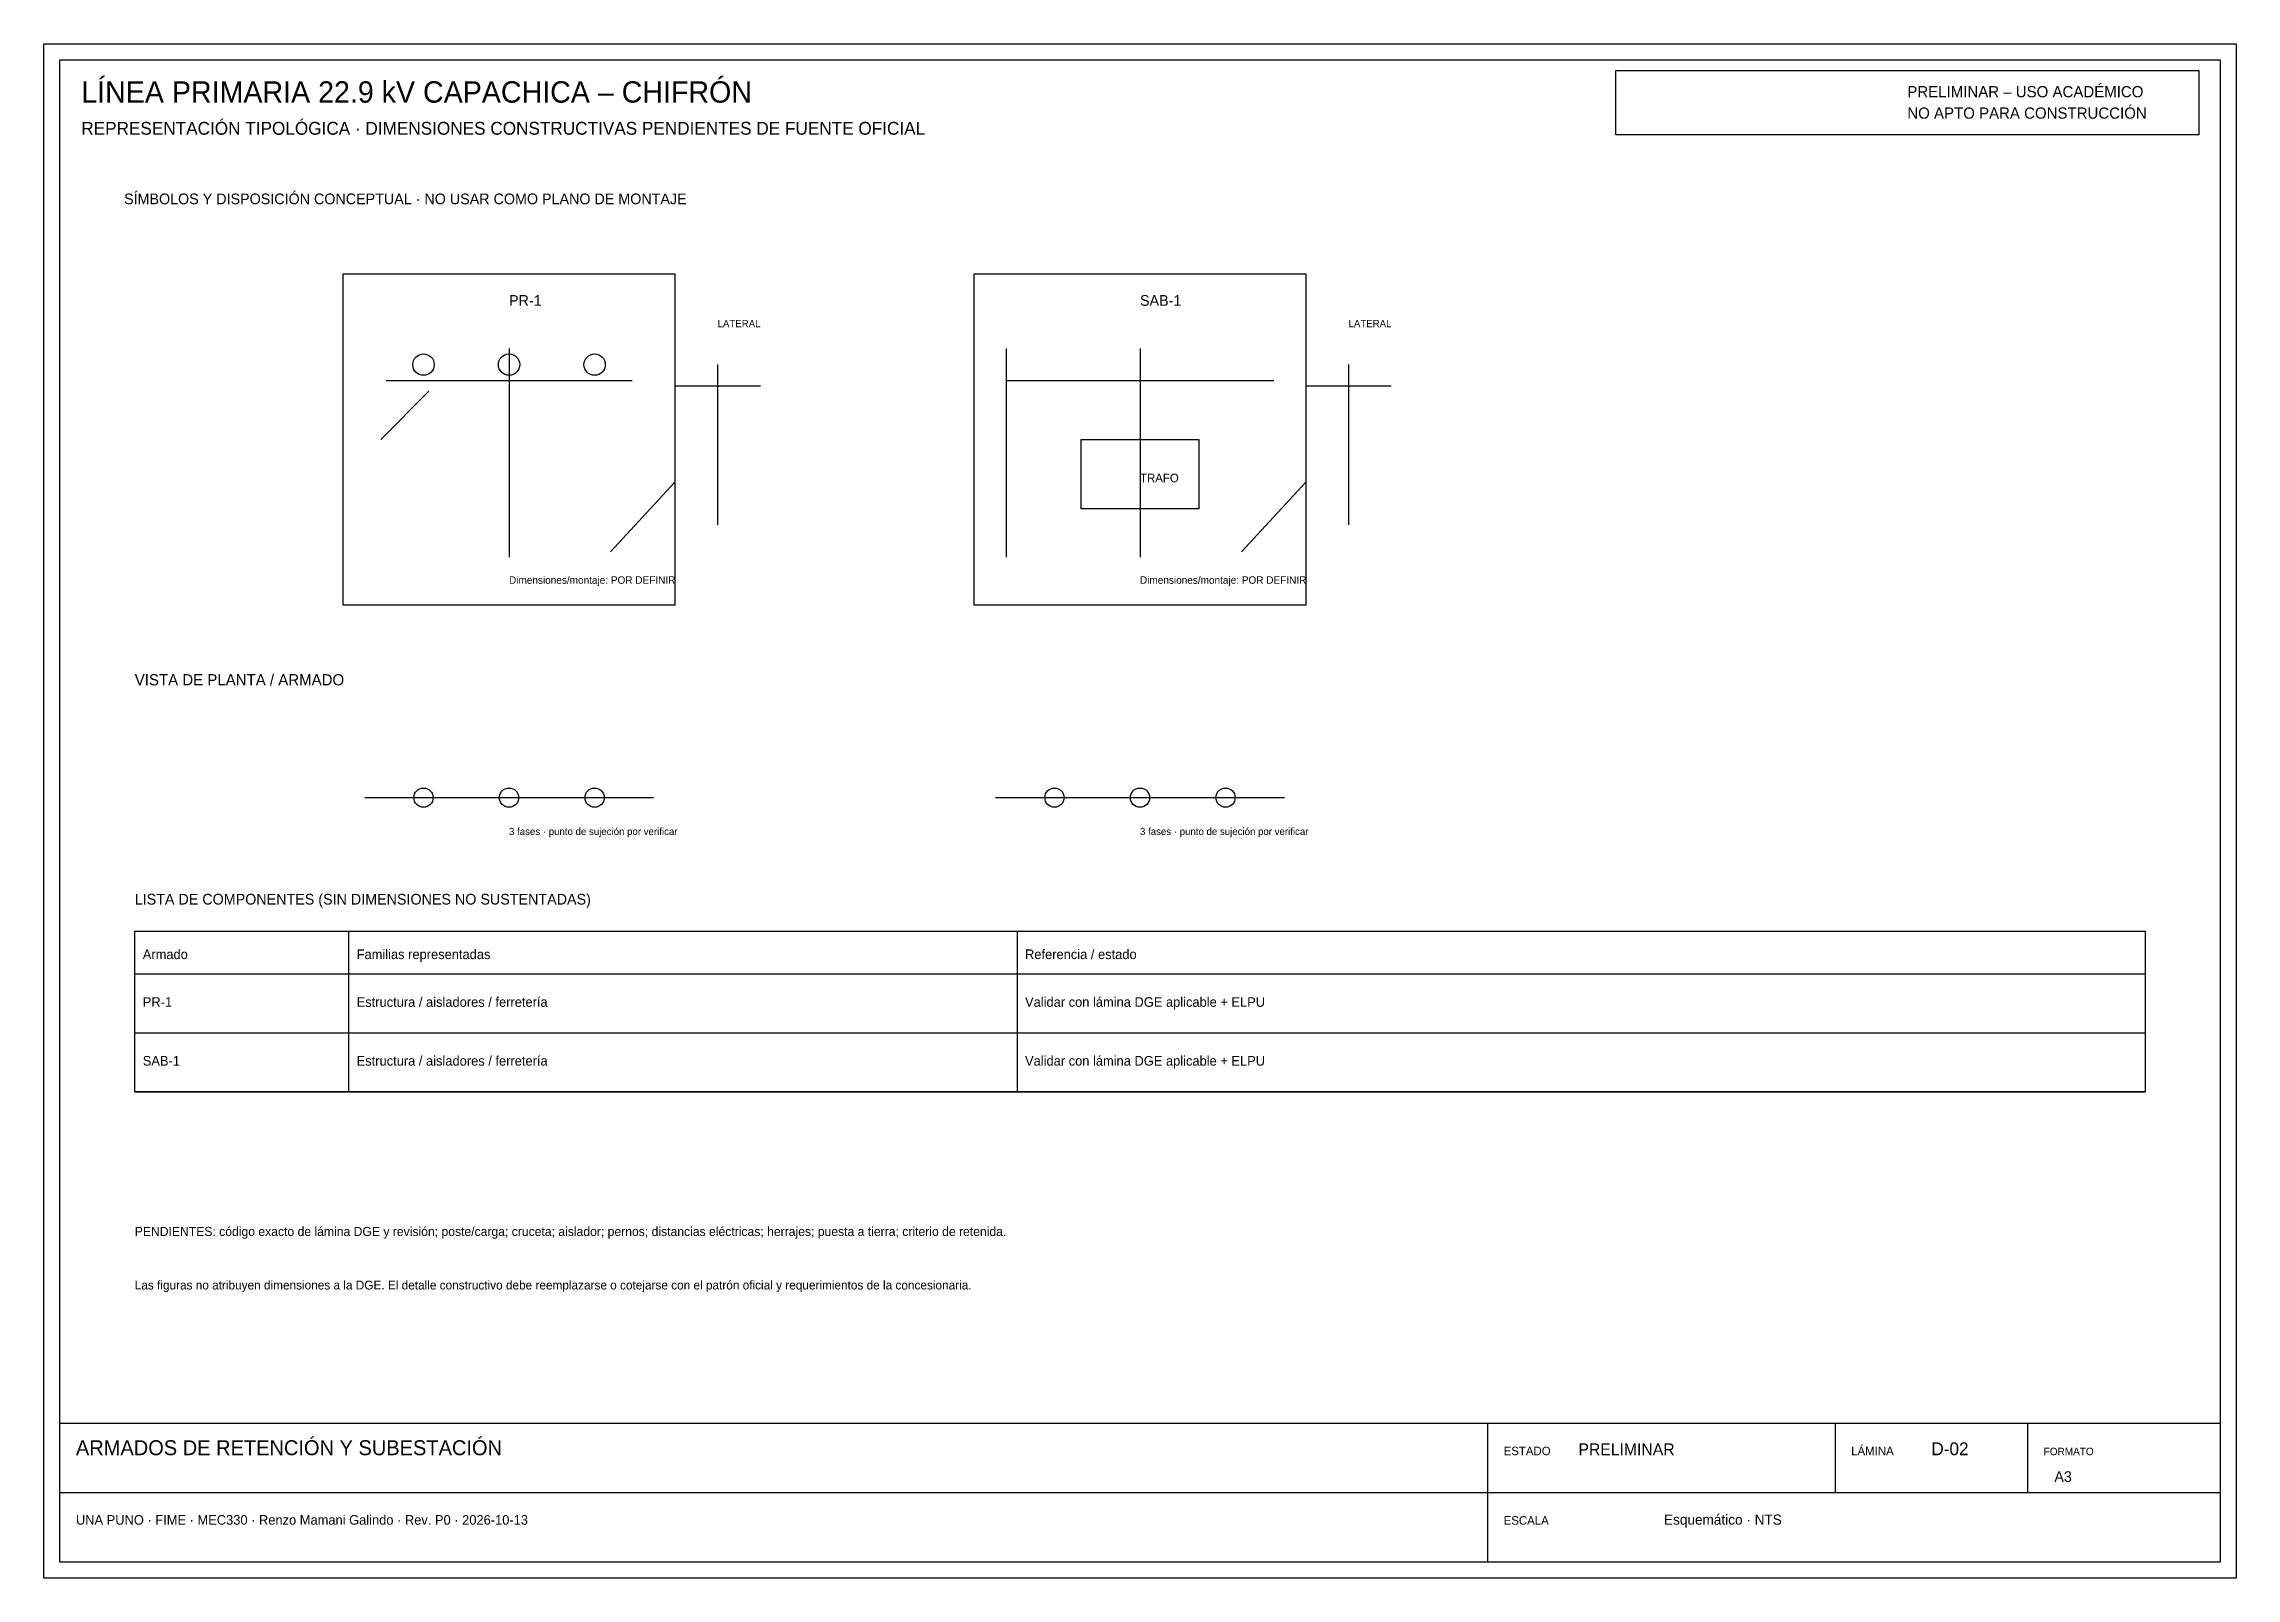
# Paper-space layout 'A3_PRELIMINAR' of a CAD drawing. Header units: millimetres. Extents: x 5 to 415, y 5 to 292.
import ezdxf

# ---------------------------------------------------------------- set-up
doc = ezdxf.new("R2010")
doc.units = ezdxf.units.MM
for name, color, linetype, lineweight, true_color in [('D_AISLAMIENTO', 7, 'Continuous', 25, 0x1d4ed8), ('D_ESTRUCTURA', 7, 'Continuous', 25, 0x172554), ('D_HERRAJES', 7, 'Continuous', 25, 0x64748b), ('SHEET', 7, 'Continuous', 25, 0x172554), ('SHEET_PENDING', 7, 'Continuous', 25, 0xb91c1c), ('SHEET_TABLE', 7, 'Continuous', 25, 0x334155), ('SHEET_TEXT', 7, 'Continuous', 25, 0x172554)]:
    doc.layers.add(name, color=color, linetype=linetype, lineweight=lineweight, true_color=true_color)

psp = doc.layouts.new('A3_PRELIMINAR')

# ---------------------------------------------------------------- linework, layer by layer
at = {"layer": 'D_AISLAMIENTO'}
for centre, radius in [((76, 232), 2), ((92, 232), 2), ((108, 232), 2), ((76, 151), 1.8), ((92, 151), 1.8), ((108, 151), 1.8), ((194, 151), 1.8), ((210, 151), 1.8), ((226, 151), 1.8)]:
    psp.add_circle(centre, radius, dxfattribs=at)
at = {"layer": 'D_ESTRUCTURA'}
for p, q in [((92, 235), (92, 196)), ((185, 235), (185, 196)), ((210, 235), (210, 196)), ((131, 232), (131, 202)), ((249, 232), (249, 202)), ((69, 229), (115, 229)), ((123, 228), (139, 228)), ((185, 229), (235, 229)), ((241, 228), (257, 228)), ((65, 151), (119, 151)), ((183, 151), (237, 151))]:
    psp.add_line(p, q, dxfattribs=at)
for points in [[(61, 249), (123, 249), (123, 187), (61, 187)], [(179, 249), (241, 249), (241, 187), (179, 187)]]:
    psp.add_lwpolyline(points, close=True, dxfattribs=at)
at = {"layer": 'D_HERRAJES'}
for p, q in [((77, 227), (68, 218)), ((123, 228), (123, 210)), ((241, 228), (241, 210)), ((123, 210), (111, 197)), ((241, 210), (229, 197))]:
    psp.add_line(p, q, dxfattribs=at)
psp.add_lwpolyline([(199, 218), (221, 218), (221, 205), (199, 205)], close=True, dxfattribs=at)
at = {"layer": 'SHEET'}
for p, q in [((275, 34), (275, 8)), ((340, 34), (340, 21)), ((376, 34), (376, 21)), ((8, 21), (412, 21))]:
    psp.add_line(p, q, dxfattribs=at)
for points in [[(5, 292), (415, 292), (415, 5), (5, 5)], [(8, 289), (412, 289), (412, 8), (8, 8)], [(8, 34), (412, 34), (412, 8), (8, 8)]]:
    psp.add_lwpolyline(points, close=True, dxfattribs=at)
at = {"layer": 'SHEET_PENDING'}
psp.add_lwpolyline([(299, 287), (408, 287), (408, 275), (299, 275)], close=True, dxfattribs=at)
at = {"layer": 'SHEET_TABLE'}
for p, q in [((62, 126), (62, 96)), ((187, 126), (187, 96)), ((22, 107), (398, 107)), ((22, 96), (398, 96))]:
    psp.add_line(p, q, dxfattribs=at)
for points in [[(22, 126), (398, 126), (398, 96), (22, 96)], [(22, 126), (398, 126), (398, 118), (22, 118)]]:
    psp.add_lwpolyline(points, close=True, dxfattribs=at)

# ---------------------------------------------------------------- texts
at = {"layer": 'SHEET_PENDING'}
for s, height, p in [('PRELIMINAR – USO ACADÉMICO', 2.1, (353.5, 282)), ('NO APTO PARA CONSTRUCCIÓN', 2.1, (353.5, 278)), ('SÍMBOLOS Y DISPOSICIÓN CONCEPTUAL · NO USAR COMO PLANO DE MONTAJE', 2, (20, 262)), ('Dimensiones/montaje: POR DEFINIR', 1.4, (92, 191)), ('Dimensiones/montaje: POR DEFINIR', 1.4, (210, 191)), ('PENDIENTES: código exacto de lámina DGE y revisión; poste/carga; cruceta; aislador; pernos; distancias eléctricas; herrajes; puesta a tierra; criterio de retenida.', 1.7, (22, 69)), ('PRELIMINAR', 2.2, (292, 28))]:
    psp.add_text(s, height=height, dxfattribs=at).set_placement(p)
at = {"layer": 'SHEET_TEXT'}
for s, height, p in [('LÍNEA PRIMARIA 22.9 kV CAPACHICA – CHIFRÓN', 4, (12, 281)), ('REPRESENTACIÓN TIPOLÓGICA · DIMENSIONES CONSTRUCTIVAS PENDIENTES DE FUENTE OFICIAL', 2.4, (12, 275)), ('PR-1', 2, (92, 243)), ('SAB-1', 2, (210, 243)), ('LATERAL', 1.35, (131, 239)), ('LATERAL', 1.35, (249, 239)), ('TRAFO', 1.6, (210, 210)), ('VISTA DE PLANTA / ARMADO', 2.1, (22, 172)), ('3 fases · punto de sujeción por verificar', 1.35, (92, 144)), ('3 fases · punto de sujeción por verificar', 1.35, (210, 144)), ('LISTA DE COMPONENTES (SIN DIMENSIONES NO SUSTENTADAS)', 2, (22, 131)), ('Armado', 1.8, (23.5, 120.8)), ('Familias representadas', 1.8, (63.5, 120.8)), ('Referencia / estado', 1.8, (188.5, 120.8)), ('PR-1', 1.8, (23.5, 111.87)), ('Estructura / aisladores / ferretería', 1.8, (63.5, 111.87)), ('Validar con lámina DGE aplicable + ELPU', 1.8, (188.5, 111.87)), ('SAB-1', 1.8, (23.5, 100.87)), ('Estructura / aisladores / ferretería', 1.8, (63.5, 100.87)), ('Validar con lámina DGE aplicable + ELPU', 1.8, (188.5, 100.87)), ('Las figuras no atribuyen dimensiones a la DGE. El detalle constructivo debe reemplazarse o cotejarse con el patrón oficial y requerimientos de la concesionaria.', 1.65, (22, 59)), ('ARMADOS DE RETENCIÓN Y SUBESTACIÓN', 2.8, (11, 28)), ('ESTADO', 1.6, (278, 28)), ('LÁMINA', 1.6, (343, 28)), ('D-02', 2.4, (358, 28)), ('FORMATO', 1.4, (379, 28)), ('A3', 2, (381, 23)), ('UNA PUNO · FIME · MEC330 · Renzo Mamani Galindo · Rev. P0 · 2026-10-13', 1.8, (11, 15)), ('ESCALA', 1.6, (278, 15)), ('Esquemático · NTS', 1.9, (308, 15))]:
    psp.add_text(s, height=height, dxfattribs=at).set_placement(p)

doc.saveas('drawing.dxf')
